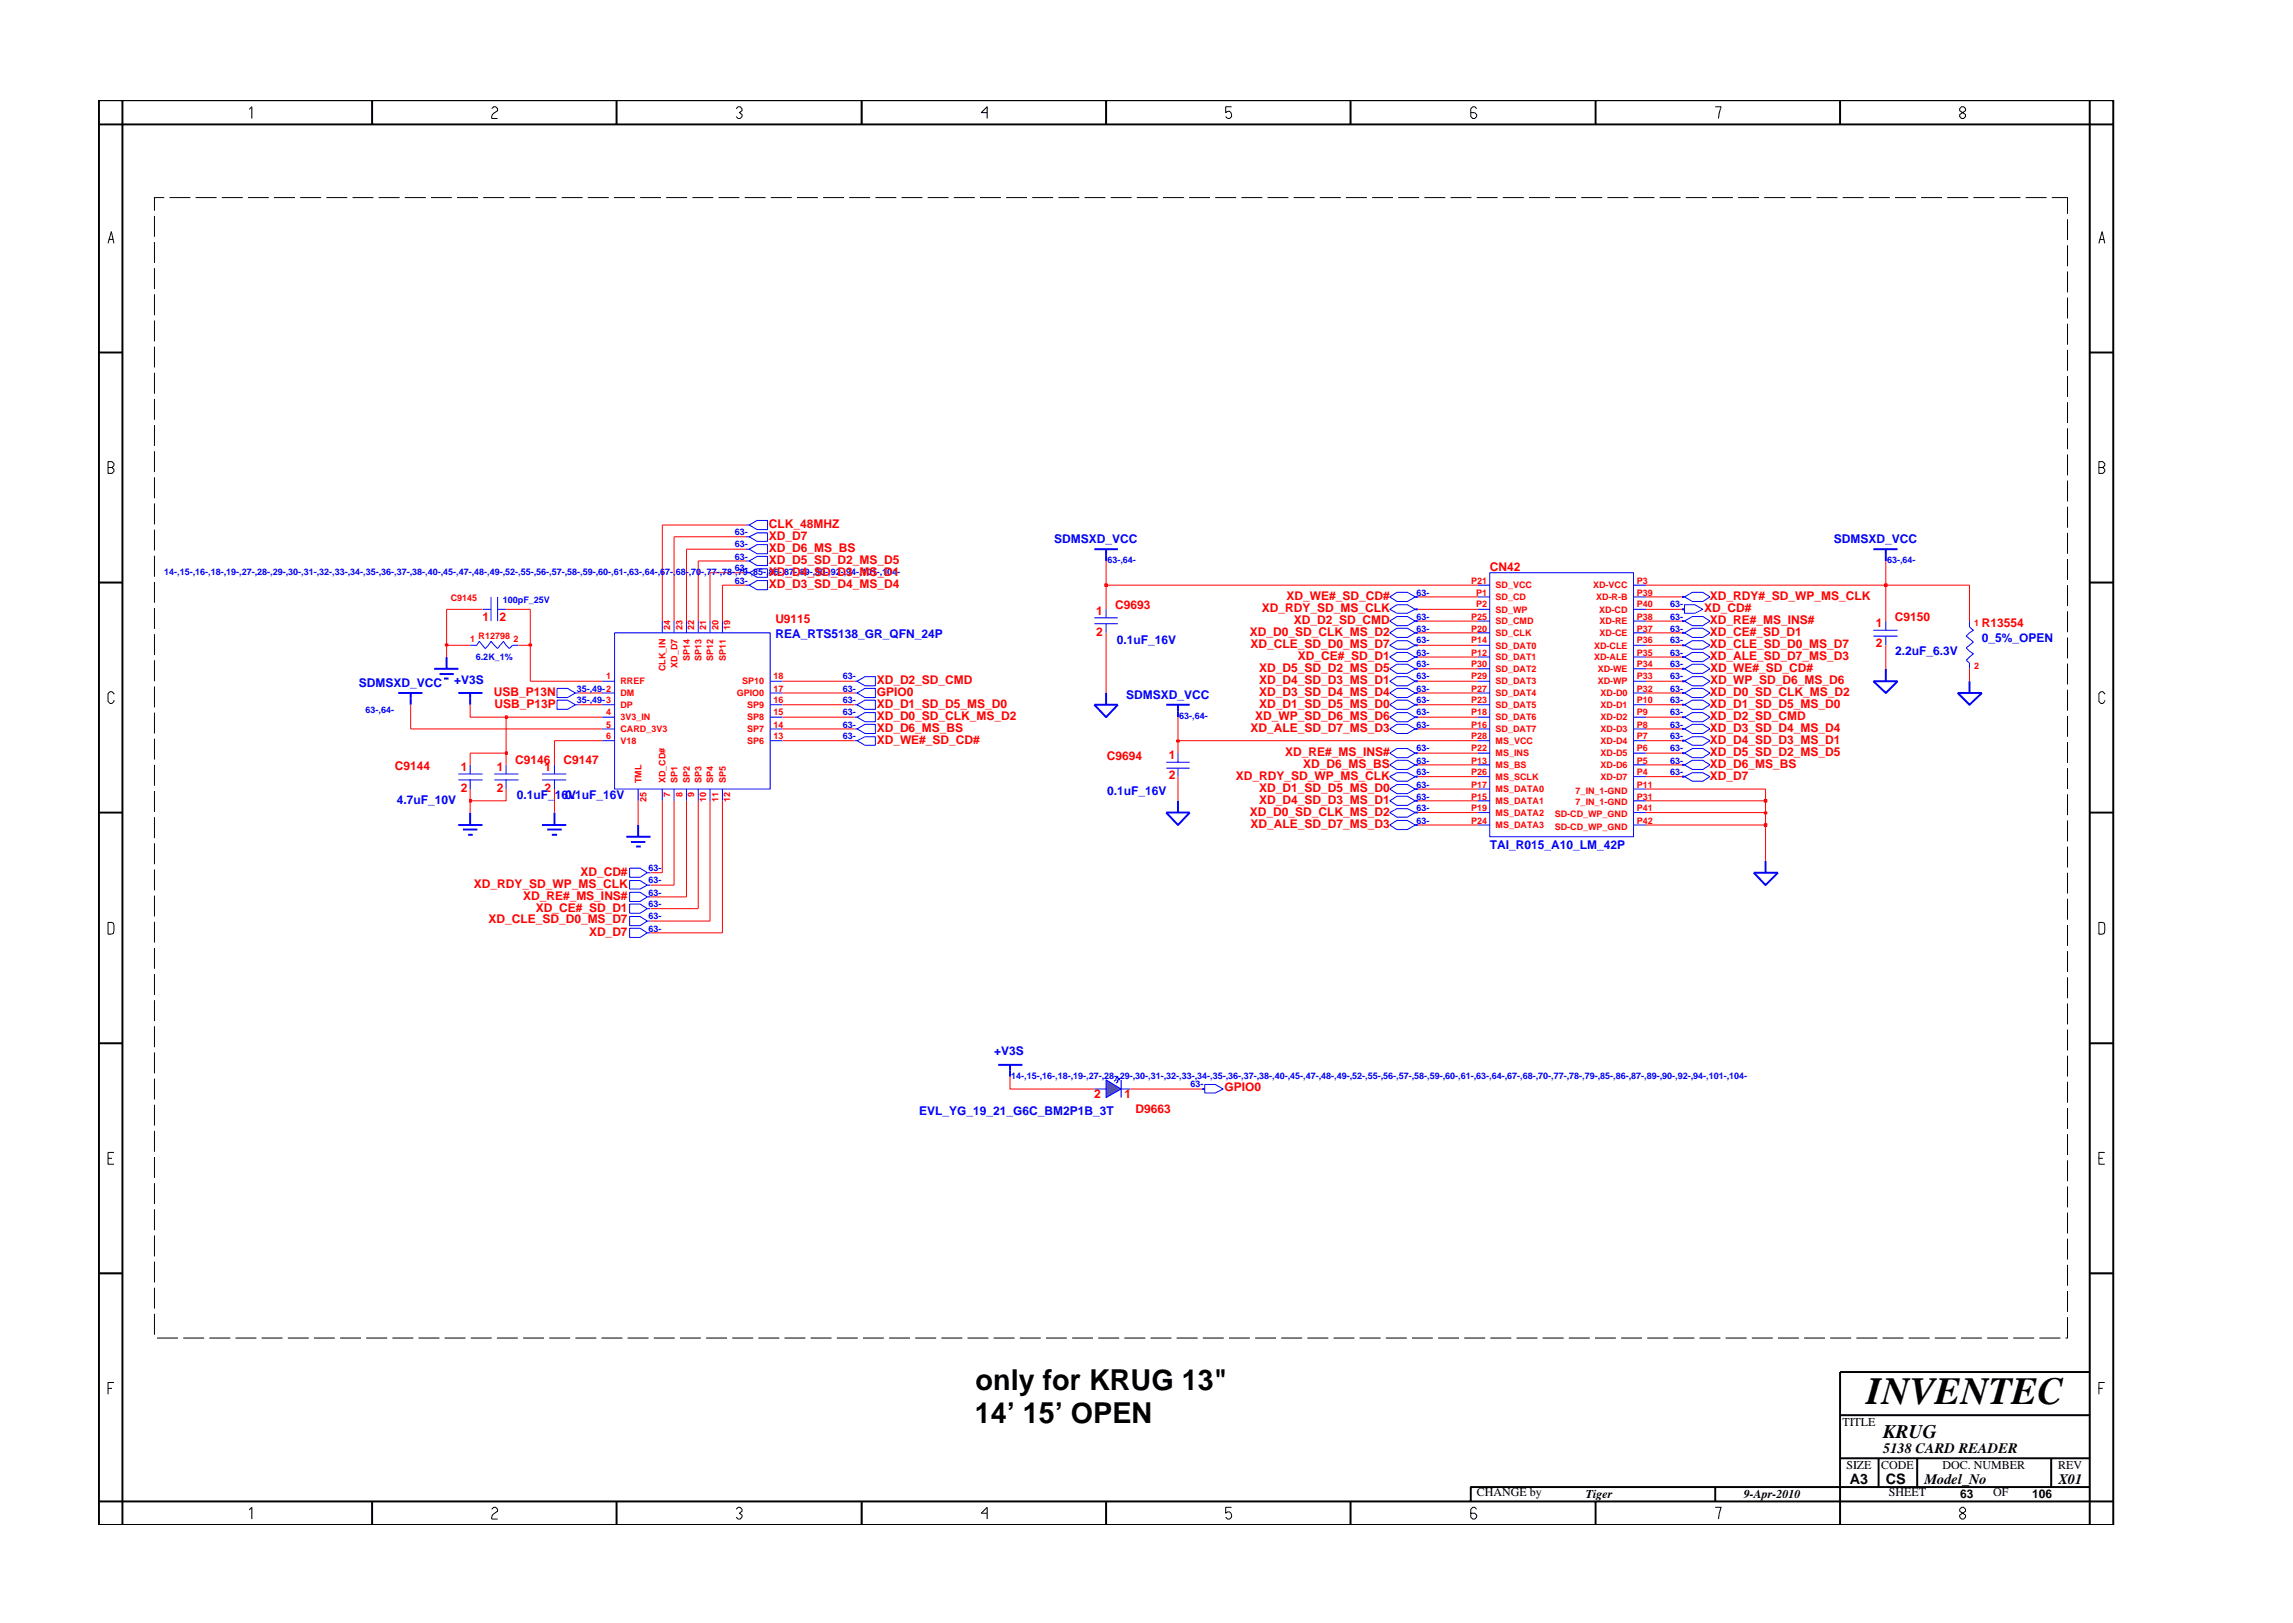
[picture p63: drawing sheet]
<svg xmlns="http://www.w3.org/2000/svg" width="297mm" height="210mm" viewBox="0 0 297 210" stroke-linecap="round" stroke-linejoin="round" font-family="sans-serif">
<defs><g id="words">
<text font-size="5" x="241.8" y="181.9">INVENTEC</text>
<g font-size="3.7">
<text x="126.3" y="184.4">14’ 15’ OPEN</text>
<text x="126.4" y="180">only for KRUG 13&quot;</text>
</g>
<text font-size="2.5" x="244" y="186.3">KRUG</text>
<g font-size="1.9">
<text x="244" y="188.2">5138 CARD READER</text>
<text x="239.6" y="192.2">A3</text>
<text x="244.3" y="192.3">CS</text>
<text x="249.3" y="192.2">Model_No</text>
<text x="266.6" y="192.2">X01</text>
</g>
<g font-size="1.6" fill="#f00">
<text x="99.6" y="71.5">XD_D6_MS_BS</text>
<text x="99.6" y="68.4">CLK_48MHZ</text>
<text x="99.6" y="69.9">XD_D7</text>
<text x="99.6" y="76.2">XD_D3_SD_D4_MS_D4</text>
<text x="99.6" y="74.6">XD_D4_SD_D3_MS_D1</text>
<text x="99.6" y="73.1">XD_D5_SD_D2_MS_D5</text>
<text x="166.6" y="77.7">XD_WE#_SD_CD#</text>
<text x="193" y="74">CN42</text>
<text x="221.5" y="77.7">XD_RDY#_SD_WP_MS_CLK</text>
<text x="62.5" y="80.5">1</text>
<text x="64.7" y="80.5">2</text>
<text x="100.4" y="80.7">U9115</text>
<text x="142" y="79.7">1</text>
<text x="142" y="82.4">2</text>
<text x="144.5" y="78.9">C9693</text>
<text x="161.9" y="82.4">XD_D0_SD_CLK_MS_D2</text>
<text x="162" y="83.9">XD_CLE_SD_D0_MS_D7</text>
<text x="163.5" y="79.2">XD_RDY_SD_MS_CLK</text>
<text x="167.6" y="80.9">XD_D2_SD_CMD</text>
<text x="220.8" y="79.2">XD_CD#</text>
<text x="221.5" y="82.4">XD_CE#_SD_D1</text>
<text x="221.5" y="83.9">XD_CLE_SD_D0_MS_D7</text>
<text x="221.5" y="80.9">XD_RE#_MS_INS#</text>
<text x="243" y="81.2">1</text>
<text x="243" y="83.9">2</text>
<text x="245.5" y="80.4">C9150</text>
<text x="256.7" y="81.2">R13554</text>
<text x="113.6" y="88.6">XD_D2_SD_CMD</text>
<text x="163.1" y="87">XD_D5_SD_D2_MS_D5</text>
<text x="163.1" y="88.6">XD_D4_SD_D3_MS_D1</text>
<text x="168.1" y="85.5">XD_CE#_SD_D1</text>
<text x="221.5" y="85.5">XD_ALE_SD_D7_MS_D3</text>
<text x="221.5" y="87">XD_WE#_SD_CD#</text>
<text x="221.5" y="88.6">XD_WP_SD_D6_MS_D6</text>
<text x="64" y="90.2">USB_P13N</text>
<text x="64.1" y="91.7">USB_P13P</text>
<text x="113.6" y="90.2">GPIO0</text>
<text x="113.6" y="94.8">XD_D6_MS_BS</text>
<text x="113.6" y="93.2">XD_D0_SD_CLK_MS_D2</text>
<text x="113.6" y="91.7">XD_D1_SD_D5_MS_D0</text>
<text x="162" y="94.8">XD_ALE_SD_D7_MS_D3</text>
<text x="162.6" y="93.2">XD_WP_SD_D6_MS_D6</text>
<text x="163.1" y="90.2">XD_D3_SD_D4_MS_D4</text>
<text x="163.1" y="91.7">XD_D1_SD_D5_MS_D0</text>
<text x="221.5" y="90.2">XD_D0_SD_CLK_MS_D2</text>
<text x="221.5" y="91.7">XD_D1_SD_D5_MS_D0</text>
<text x="221.5" y="93.2">XD_D2_SD_CMD</text>
<text x="221.5" y="94.8">XD_D3_SD_D4_MS_D4</text>
<text x="51.2" y="99.7">C9144</text>
<text x="59.7" y="99.9">1</text>
<text x="64.4" y="99.9">1</text>
<text x="66.7" y="99">C9146</text>
<text x="70.5" y="99.9">1</text>
<text x="73" y="99">C9147</text>
<text x="113.6" y="96.4">XD_WE#_SD_CD#</text>
<text x="143.4" y="98.4">C9694</text>
<text x="151.4" y="98.3">1</text>
<text x="151.4" y="101">2</text>
<text x="160.1" y="101">XD_RDY_SD_WP_MS_CLK</text>
<text x="166.5" y="97.9">XD_RE#_MS_INS#</text>
<text x="168.8" y="99.5">XD_D6_MS_BS</text>
<text x="221.5" y="96.4">XD_D4_SD_D3_MS_D1</text>
<text x="221.5" y="97.9">XD_D5_SD_D2_MS_D5</text>
<text x="221.5" y="99.5">XD_D6_MS_BS</text>
<text x="221.5" y="101">XD_D7</text>
<text x="59.7" y="102.6">2</text>
<text x="64.4" y="102.6">2</text>
<text x="70.5" y="102.6">2</text>
<text x="161.9" y="105.7">XD_D0_SD_CLK_MS_D2</text>
<text x="162" y="107.3">XD_ALE_SD_D7_MS_D3</text>
<text x="163.1" y="102.6">XD_D1_SD_D5_MS_D0</text>
<text x="163.1" y="104.1">XD_D4_SD_D3_MS_D1</text>
<text x="75.2" y="113.5">XD_CD#</text>
<text x="61.4" y="115">XD_RDY_SD_WP_MS_CLK</text>
<text x="63.3" y="119.6">XD_CLE_SD_D0_MS_D7</text>
<text x="67.8" y="116.6">XD_RE#_MS_INS#</text>
<text x="69.4" y="118.1">XD_CE#_SD_D1</text>
<text x="76.3" y="121.2">XD_D7</text>
<text x="141.8" y="142.2">2</text>
<text x="145.7" y="142.2">1</text>
<text x="158.6" y="141.4">GPIO0</text>
<text x="147.1" y="144.2">D9663</text>
</g>
<g font-size="1.6" fill="#00f">
<text x="136.6" y="70.4">SDMSXD_VCC</text>
<text x="237.6" y="70.4">SDMSXD_VCC</text>
<text x="100.4" y="82.6">REA_RTS5138_GR_QFN_24P</text>
<text x="144.7" y="83.4">0.1uF_16V</text>
<text x="256.7" y="83.2">0_5%_OPEN</text>
<text x="46.5" y="89">SDMSXD_VCC</text>
<text x="58.8" y="88.6">+V3S</text>
<text x="245.5" y="84.9">2.2uF_6.3V</text>
<text x="145.9" y="90.5">SDMSXD_VCC</text>
<text x="51.4" y="104.2">4.7uF_10V</text>
<text x="67" y="103.5">0.1uF_16V</text>
<text x="73.2" y="103.5">0.1uF_16V</text>
<text x="143.4" y="102.9">0.1uF_16V</text>
<text x="193" y="110">TAI_R015_A10_LM_42P</text>
<text x="128.8" y="136.7">+V3S</text>
<text x="119.1" y="144.5">EVL_YG_19_21_G6C_BM2P1B_3T</text>
</g>
<g font-size="1.6">
<text x="238.7" y="184.8">TITLE</text>
<text x="239.2" y="190.4">SIZE</text>
<text x="243.7" y="190.4">CODE</text>
<text x="251.7" y="190.4">DOC. NUMBER</text>
<text x="266.6" y="190.4">REV</text>
<text x="191.3" y="193.8">CHANGE by</text>
<text x="205.4" y="194.1">Tiger</text>
<text x="225.9" y="194.1">9-Apr-2010</text>
<text x="244.7" y="193.8">SHEET</text>
<text x="253.9" y="194.1">63</text>
<text x="258.2" y="193.8">OF</text>
<text x="263.3" y="194.1">106</text>
</g>
<g font-size="1.2" fill="#00f">
<text x="95.2" y="70.9">63-</text>
<text x="95.2" y="69.4">63-</text>
<text x="21.3" y="74.5">14-,15-,16-,18-,19-,27-,28-,29-,30-,31-,32-,33-,34-,35-,36-,37-,38-,40-,45-,47-,48-,49-,52-,55-,56-,57-,58-,59-,60-,61-,63-,64-,67-,68-,70-,77-,78-,79-,85-,86-,87-,89-,90-,92-,94-,101-,104-</text>
<text x="95.2" y="74">63-</text>
<text x="95.2" y="72.5">63-</text>
<text x="95.2" y="75.6">63-</text>
<text x="143.5" y="72.9">63-,64-</text>
<text x="183.5" y="77.2">63-</text>
<text x="244.5" y="72.9">63-,64-</text>
<text x="65.1" y="78.1">100pF_25V</text>
<text x="183.5" y="83.3">63-</text>
<text x="183.5" y="80.3">63-</text>
<text x="183.5" y="81.8">63-</text>
<text x="216.4" y="81.8">63-</text>
<text x="216.4" y="80.3">63-</text>
<text x="216.4" y="83.3">63-</text>
<text x="216.4" y="78.7">63-</text>
<text x="61.6" y="85.5">6.2K_1%</text>
<text x="74.7" y="89.6">35-,49-2</text>
<text x="109.2" y="89.6">63-</text>
<text x="109.2" y="88">63-</text>
<text x="183.5" y="88">63-</text>
<text x="183.5" y="86.5">63-</text>
<text x="183.5" y="84.9">63-</text>
<text x="183.5" y="89.6">63-</text>
<text x="216.4" y="88">63-</text>
<text x="216.4" y="89.6">63-</text>
<text x="216.4" y="84.9">63-</text>
<text x="216.4" y="86.5">63-</text>
<text x="47.4" y="92.3">63-,64-</text>
<text x="74.7" y="91.1">35-,49-3</text>
<text x="109.2" y="91.1">63-</text>
<text x="109.2" y="92.7">63-</text>
<text x="109.2" y="94.3">63-</text>
<text x="109.2" y="95.8">63-</text>
<text x="152.8" y="93.2">63-,64-</text>
<text x="183.5" y="91.1">63-</text>
<text x="183.5" y="92.7">63-</text>
<text x="183.5" y="94.3">63-</text>
<text x="216.4" y="94.3">63-</text>
<text x="216.4" y="95.8">63-</text>
<text x="216.4" y="92.7">63-</text>
<text x="216.4" y="91.1">63-</text>
<text x="183.5" y="98.9">63-</text>
<text x="183.5" y="97.3">63-</text>
<text x="183.5" y="100.4">63-</text>
<text x="216.4" y="98.9">63-</text>
<text x="216.4" y="97.3">63-</text>
<text x="216.4" y="100.4">63-</text>
<text x="183.5" y="105.1">63-</text>
<text x="183.5" y="102.1">63-</text>
<text x="183.5" y="103.6">63-</text>
<text x="183.5" y="106.7">63-</text>
<text x="84" y="112.9">63-</text>
<text x="84" y="114.4">63-</text>
<text x="84" y="116">63-</text>
<text x="84" y="119.1">63-</text>
<text x="84" y="117.5">63-</text>
<text x="84" y="120.7">63-</text>
<text x="131" y="139.7">14-,15-,16-,18-,19-,27-,28-,29-,30-,31-,32-,33-,34-,35-,36-,37-,38-,40-,45-,47-,48-,49-,52-,55-,56-,57-,58-,59-,60-,61-,63-,64-,67-,68-,70-,77-,78-,79-,85-,86-,87-,89-,90-,92-,94-,101-,104-</text>
<text x="154.2" y="140.8">63-</text>
</g>
<g font-size="1.2" fill="#f00">
<text x="58.4" y="77.9">C9145</text>
<text x="190.6" y="75.6">P21</text>
<text x="191.2" y="77.2">P1</text>
<text x="193.7" y="77.8">SD_CD</text>
<text x="193.7" y="76.2">SD_VCC</text>
<text x="206.4" y="76.2">XD-VCC</text>
<text x="206.8" y="77.8">XD-R-B</text>
<text x="212" y="77.2">P39</text>
<text x="212" y="75.6">P3</text>
<text x="60.9" y="83.2">1</text>
<text x="62" y="82.7">R12798</text>
<text x="66.5" y="83.2">2</text>
<text x="86.8" y="81.6" transform="rotate(-90 86.8 81.6)">24</text>
<text x="88.4" y="81.6" transform="rotate(-90 88.4 81.6)">23</text>
<text x="89.9" y="81.6" transform="rotate(-90 89.9 81.6)">22</text>
<text x="91.5" y="81.6" transform="rotate(-90 91.5 81.6)">21</text>
<text x="93.1" y="81.6" transform="rotate(-90 93.1 81.6)">20</text>
<text x="94.6" y="81.6" transform="rotate(-90 94.6 81.6)">19</text>
<text x="190.6" y="81.8">P20</text>
<text x="190.6" y="80.3">P25</text>
<text x="190.6" y="83.3">P14</text>
<text x="191.2" y="78.7">P2</text>
<text x="193.7" y="82.4">SD_CLK</text>
<text x="193.7" y="80.9">SD_CMD</text>
<text x="193.7" y="79.4">SD_WP</text>
<text x="207.2" y="79.4">XD-CD</text>
<text x="207.2" y="82.4">XD-CE</text>
<text x="207.2" y="80.9">XD-RE</text>
<text x="212" y="78.7">P40</text>
<text x="212" y="81.8">P37</text>
<text x="212" y="83.3">P36</text>
<text x="212" y="80.3">P38</text>
<text x="255.7" y="81.1">1</text>
<text x="78.5" y="88">1</text>
<text x="80.4" y="88.7">RREF</text>
<text x="86.2" y="87" transform="rotate(-90 86.2 87)">CLK_IN</text>
<text x="87.7" y="86.5" transform="rotate(-90 87.7 86.5)">XD_D7</text>
<text x="89.4" y="85.6" transform="rotate(-90 89.4 85.6)">SP14</text>
<text x="90.9" y="85.6" transform="rotate(-90 90.9 85.6)">SP13</text>
<text x="92.4" y="85.6" transform="rotate(-90 92.4 85.6)">SP12</text>
<text x="94" y="85.6" transform="rotate(-90 94 85.6)">SP11</text>
<text x="96.2" y="88.7">SP10</text>
<text x="100.2" y="88">18</text>
<text x="100.2" y="89.6">17</text>
<text x="190.6" y="84.9">P12</text>
<text x="190.6" y="86.5">P30</text>
<text x="190.6" y="88">P29</text>
<text x="190.6" y="89.6">P27</text>
<text x="193.7" y="84">SD_DAT0</text>
<text x="193.7" y="85.5">SD_DAT1</text>
<text x="193.7" y="87.1">SD_DAT2</text>
<text x="193.7" y="88.7">SD_DAT3</text>
<text x="206.5" y="85.5">XD-ALE</text>
<text x="206.5" y="84">XD-CLE</text>
<text x="207" y="87.1">XD-WE</text>
<text x="207" y="88.7">XD-WP</text>
<text x="212" y="84.9">P35</text>
<text x="212" y="89.6">P32</text>
<text x="212" y="86.5">P34</text>
<text x="212" y="88">P33</text>
<text x="255.7" y="86.6">2</text>
<text x="78.5" y="92.7">4</text>
<text x="78.5" y="94.3">5</text>
<text x="78.5" y="95.8">6</text>
<text x="80.4" y="93.3">3V3_IN</text>
<text x="80.4" y="94.9">CARD_3V3</text>
<text x="80.4" y="90.2">DM</text>
<text x="80.4" y="91.7">DP</text>
<text x="95.4" y="90.2">GPIO0</text>
<text x="96.8" y="94.9">SP7</text>
<text x="96.8" y="93.3">SP8</text>
<text x="96.8" y="91.7">SP9</text>
<text x="100.2" y="92.7">15</text>
<text x="100.2" y="91.1">16</text>
<text x="100.2" y="95.8">13</text>
<text x="100.2" y="94.3">14</text>
<text x="190.6" y="95.8">P28</text>
<text x="190.6" y="91.1">P23</text>
<text x="190.6" y="92.7">P18</text>
<text x="190.6" y="94.3">P16</text>
<text x="193.7" y="90.2">SD_DAT4</text>
<text x="193.7" y="91.7">SD_DAT5</text>
<text x="193.7" y="93.3">SD_DAT6</text>
<text x="193.7" y="94.9">SD_DAT7</text>
<text x="207.4" y="90.2">XD-D0</text>
<text x="207.4" y="91.7">XD-D1</text>
<text x="207.4" y="93.3">XD-D2</text>
<text x="207.4" y="94.9">XD-D3</text>
<text x="212" y="91.1">P10</text>
<text x="212" y="92.7">P9</text>
<text x="212" y="94.3">P8</text>
<text x="212" y="95.8">P7</text>
<text x="80.4" y="96.4">V18</text>
<text x="83.1" y="101.5" transform="rotate(-90 83.1 101.5)">TML</text>
<text x="86.2" y="101.5" transform="rotate(-90 86.2 101.5)">XD_CD#</text>
<text x="87.7" y="101.5" transform="rotate(-90 87.7 101.5)">SP1</text>
<text x="89.4" y="101.5" transform="rotate(-90 89.4 101.5)">SP2</text>
<text x="90.9" y="101.5" transform="rotate(-90 90.9 101.5)">SP3</text>
<text x="92.4" y="101.5" transform="rotate(-90 92.4 101.5)">SP4</text>
<text x="94" y="101.5" transform="rotate(-90 94 101.5)">SP5</text>
<text x="96.8" y="96.4">SP6</text>
<text x="190.6" y="98.9">P13</text>
<text x="190.6" y="97.3">P22</text>
<text x="190.6" y="100.4">P26</text>
<text x="193.7" y="96.4">MS_VCC</text>
<text x="193.7" y="99.5">MS_BS</text>
<text x="193.7" y="98">MS_INS</text>
<text x="193.7" y="101">MS_SCLK</text>
<text x="207.4" y="96.4">XD-D4</text>
<text x="207.4" y="98">XD-D5</text>
<text x="207.4" y="99.5">XD-D6</text>
<text x="207.4" y="101">XD-D7</text>
<text x="212" y="97.3">P6</text>
<text x="212" y="98.9">P5</text>
<text x="212" y="100.4">P4</text>
<text x="83.8" y="103.9" transform="rotate(-90 83.8 103.9)">25</text>
<text x="86.8" y="103.2" transform="rotate(-90 86.8 103.2)">7</text>
<text x="88.4" y="103.2" transform="rotate(-90 88.4 103.2)">8</text>
<text x="89.9" y="103.2" transform="rotate(-90 89.9 103.2)">9</text>
<text x="91.5" y="103.9" transform="rotate(-90 91.5 103.9)">10</text>
<text x="93.1" y="103.9" transform="rotate(-90 93.1 103.9)">11</text>
<text x="94.6" y="103.9" transform="rotate(-90 94.6 103.9)">12</text>
<text x="190.6" y="102.1">P17</text>
<text x="190.6" y="103.6">P15</text>
<text x="190.6" y="105.1">P19</text>
<text x="190.6" y="106.7">P24</text>
<text x="193.7" y="102.6">MS_DATA0</text>
<text x="193.7" y="104.2">MS_DATA1</text>
<text x="193.7" y="105.7">MS_DATA2</text>
<text x="193.7" y="107.3">MS_DATA3</text>
<text x="201.4" y="105.9">SD-CD_WP_GND</text>
<text x="201.4" y="107.5">SD-CD_WP_GND</text>
<text x="204.1" y="102.8">7_IN_1-GND</text>
<text x="204.1" y="104.3">7_IN_1-GND</text>
<text x="212" y="102.1">P11</text>
<text x="212" y="103.6">P31</text>
<text x="212" y="105.1">P41</text>
<text x="212" y="106.7">P42</text>
</g>
</g></defs>
<g fill="none" stroke="#00f" stroke-width=".13">
<path d="M62.5 78.9h1.1M63.6 77.3v3.2M64.5 78.9h1.1M64.5 77.3v3.2M96.6 69.5h.5M96.6 74.2h.5M96.6 72.7h.5M97.1 69.5l1-.5h1.3v1.1h-1.3zM97.1 74.2l1-.5h1.3v1.1h-1.3zM97.1 72.7l1-.6h1.3v1.2h-1.3zM143.3 78.9v1.1M180 77.3l1-.6h1.3l1 .6-1 .6h-1.3z"/>
<path d="M180 78.9l1-.6h1.3l1 .6-1 .5h-1.3zM191.5 78.9h1.5M191.5 75.8h1.5M191.5 77.3h1.5M193 74.2h18.6v34.2h-18.6zM211.6 78.9h1.6M211.6 75.8h1.6M211.6 77.3h1.6M218.2 78.3h1.4l1 .6-1 .5h-1.4zM60.9 83.6h.9l.3-.5 .8 .9 .7-.9 .9 .9 .7-.9 .8 .9 .4-.4h.8M60.9 99.1v1.2M71.8 99.1v1.2"/>
<path d="M72.2 90.7h1.3l1 .6-1 .6h-1.3zM74.5 91.3h.5M110.7 94.4h.3M110.7 91.3h.3M110.7 88.3h.3M110.7 89.8h.3M111 94.4l1-.6h1.4v1.2h-1.4zM111 91.3l1-.6h1.4v1.2h-1.4zM111 88.3l1-.6h1.4v1.1h-1.4zM111 89.8l1-.6h1.4v1.2h-1.4zM141.8 80h3M141.8 80.8h3"/>
<path d="M143.3 80.8v1.2M151.1 98.7h3M151.1 99.5h3M152.6 97.6v1.1M152.6 99.5v1.1M180 82l1-.6h1.3l1 .6-1 .6h-1.3zM180 94.4l1-.6h1.3l1 .6-1 .6h-1.3zM180 97.6l1-.6h1.3l1 .6-1 .6h-1.3zM180 85.1l1-.6h1.3l1 .6-1 .6h-1.3zM180 99.1l1-.6h1.3l1 .6-1 .6h-1.3zM191.5 94.4h1.5M191.5 91.3h1.5"/>
<path d="M191.5 83.6h1.5M191.5 80.5h1.5M191.5 82h1.5M191.5 85.1h1.5M191.5 86.6h1.5M191.5 88.3h1.5M191.5 89.8h1.5M191.5 92.9h1.5M191.5 96h1.5M191.5 97.6h1.5M191.5 99.1h1.5M211.6 94.4h1.6"/>
<path d="M211.6 91.3h1.6M211.6 83.6h1.6M211.6 80.5h1.6M211.6 82h1.6M211.6 85.1h1.6M211.6 86.6h1.6M211.6 88.3h1.6M211.6 89.8h1.6M211.6 92.9h1.6M211.6 96h1.6M211.6 97.6h1.6M211.6 99.1h1.6"/>
<path d="M218.2 91.3l1-.6h1.4l.9 .6-.9 .6h-1.4zM218.2 85.1l1-.6h1.4l.9 .6-.9 .6h-1.4zM218.2 94.4l1-.6h1.4l.9 .6-.9 .6h-1.4zM218.2 88.3l1-.6h1.4l.9 .6-.9 .5h-1.4zM218.2 97.6l1-.6h1.4l.9 .6-.9 .6h-1.4zM218.2 96l1-.6h1.4l.9 .6-.9 .5h-1.4zM218.2 86.6l1-.6h1.4l.9 .6-.9 .6h-1.4zM242.7 81.6h3.1M242.7 82.4h3.1M244.3 80.5v1.1M244.3 82.4v1.2M255.1 80.5v.7l.5 .4-.9 .8 .9 .8-.9 .7 .9 .8-.9 .8 .4 .4v.7"/>
<path d="M59.4 100.3h3.1M59.4 101h3.1M60.9 101v1.2M70.2 100.3h3.1M70.2 101h3.1M71.8 101v1.2M81.6 117.1h1.3l.9 .6-.9 .6h-1.3zM81.6 118.7h1.3l.9 .6-.9 .6h-1.3zM81.6 114.1h1.3l.9 .6-.9 .5h-1.3zM81.6 112.5h1.3l.9 .6-.9 .6h-1.3zM83.8 117.7h.5M83.8 119.3h.5"/>
<path d="M83.8 114.7h.5M83.8 113.1h.5M180 106.9l1-.6h1.3l1 .6-1 .6h-1.3zM180 105.3l1-.5h1.3l1 .5-1 .6h-1.3zM180 102.2l1-.6h1.3l1 .6-1 .6h-1.3zM180 103.7l1-.5h1.3l1 .5-1 .6h-1.3zM180 100.6l1-.5h1.3l1 .5-1 .6h-1.3zM191.5 102.2h1.5M191.5 100.6h1.5M191.5 103.7h1.5M191.5 105.3h1.5M191.5 106.9h1.5"/>
<path d="M211.6 102.2h1.6M211.6 100.6h1.6M211.6 103.7h1.6M211.6 105.3h1.6M211.6 106.9h1.6M218.2 100.6l1-.5h1.4l.9 .5-.9 .6h-1.4zM81.6 120.3h1.3l.9 .5-.9 .6h-1.3zM83.8 120.8h.5M145.2 139.9v2.3M141.8 141.1h1.5M145.2 141.1h1.2M156.1 140.5h1.3l1 .6-1 .5h-1.3z"/>
</g>
<g fill="none" stroke="#00f" stroke-width=".25">
<path d="M141.8 71.1h3M143.3 71.1v1.6M183.3 78.9h.4M183.3 77.3h.4M217.9 78.9h.3M242.7 71.1h3.1M244.3 71.1v1.6M141.8 91.3h3l-1.5 1.6zM143.3 89.8v1.5M151.1 91.3h3M152.6 91.3v1.6M183.3 82h.4"/>
<path d="M183.3 94.4h.4M183.3 85.1h.4M183.3 97.6h.4M183.3 99.1h.4M217.9 91.3h.3M217.9 94.4h.3M217.9 88.3h.3M217.9 85.1h.3M217.9 97.6h.3M217.9 96h.3M217.9 86.6h.3M242.7 88.3h3.1l-1.5 1.5z"/>
<path d="M244.3 86.6v1.7M253.6 89.8h3.1l-1.6 1.5zM255.1 88.3v1.5M59.4 106.9h3.1M60 107.5h1.8M60.6 108.1h.6M60.9 105.3v1.6M70.2 106.9h3.1M70.9 107.5h1.9M71.5 108.1h.7M71.8 105.3v1.6M183.3 106.9h.4"/>
<path d="M183.3 100.6h.4M183.3 105.3h.4M183.3 102.2h.4M183.3 103.7h.4M217.9 100.6h.3M129.3 138h3.1M130.8 138v1.5M155.7 141.1h.4"/>
</g>
<path d="M143.3 139.9l1.9 1.2-1.9 1.1z" fill="#3c3cc8"/>
<path d="M143.3 139.9l1.9 1.2-1.9 1.1z" fill="none" stroke="#00f" stroke-width=".13"/>
<path d="M144.9 139.7h.2l-.1 .2z" fill="#3c3cc8"/>
<path d="M144.9 139.7h.2l-.1 .2zM145.1 139.7l-.4 .3 .1 .2-.2 .1" fill="none" stroke="#00f" stroke-width=".13"/>
<path d="M144.6 139.6l.2-.1-.1 .1z" fill="#3c3cc8"/>
<g fill="none" stroke="#00f" stroke-width=".13">
<path d="M96.6 71.1h.5M96.6 68h.5M96.6 75.8h.5M97.1 71.1l1-.5h1.3v1.1h-1.3zM97.1 68l1-.6h1.3v1.2h-1.3zM97.1 75.8l1-.6h1.3v1.2h-1.3zM218.2 77.3l1-.6h1.4l.9 .6-.9 .6h-1.4zM65.6 99.1v1.2M72.2 89.2h1.3l1 .6-1 .6h-1.3zM74.5 89.8h.5M78 96h1.6M78 88.3h1.6"/>
<path d="M78 94.4h1.6M78 89.8h1.6M78 92.9h1.6M78 91.3h1.6M79.6 82h20.2v20.2h-20.2zM85.8 80.5v1.5M87.3 80.5v1.5M88.9 80.5v1.5M90.5 80.5v1.5M92 80.5v1.5M93.6 80.5v1.5M99.8 96h1.6"/>
<path d="M99.8 88.3h1.6M99.8 94.4h1.6M99.8 89.8h1.6M99.8 92.9h1.6M99.8 91.3h1.6M110.7 96h.3M110.7 92.9h.3M111 96l1-.6h1.4v1.1h-1.4zM111 92.9l1-.6h1.4v1.2h-1.4zM180 80.5l1-.6h1.3l1 .6-1 .6h-1.3zM180 92.9l1-.6h1.3l1 .6-1 .6h-1.3zM180 86.6l1-.6h1.3l1 .6-1 .6h-1.3z"/>
<path d="M180 88.3l1-.6h1.3l1 .6-1 .5h-1.3zM180 89.8l1-.6h1.3l1 .6-1 .6h-1.3zM180 91.3l1-.6h1.3l1 .6-1 .6h-1.3zM180 83.6l1-.6h1.3l1 .6-1 .5h-1.3zM218.2 89.8l1-.6h1.4l.9 .6-.9 .6h-1.4zM218.2 92.9l1-.6h1.4l.9 .6-.9 .6h-1.4zM218.2 82l1-.6h1.4l.9 .6-.9 .6h-1.4zM218.2 80.5l1-.6h1.4l.9 .6-.9 .6h-1.4zM218.2 99.1l1-.6h1.4l.9 .6-.9 .6h-1.4zM218.2 83.6l1-.6h1.4l.9 .6-.9 .5h-1.4zM64 100.3h3.2M64 101h3.2"/>
<path d="M65.6 101v1.2M81.6 115.6h1.3l.9 .6-.9 .6h-1.3zM82.7 102.2v1.5M83.8 116.2h.5M85.8 102.2v1.5M87.3 102.2v1.5M88.9 102.2v1.5M90.5 102.2v1.5M92 102.2v1.5M93.6 102.2v1.5M144.6 139.6l.2-.1-.1 .1zM144.8 139.5l-.2 .2v.2l-.3 .2"/>
</g>
<g fill="none" stroke="#00f" stroke-width=".25">
<path d="M217.9 77.3h.3M51.6 89.8h3.1M53.2 89.8v1.5M56.2 86.6h3.2M56.9 87.3h1.9M57.5 87.9h.6M57.9 85.1v1.5M59.4 89.8h3.1M60.9 89.8v1.5M183.3 80.5h.4M183.3 92.9h.4M183.3 89.8h.4"/>
<path d="M183.3 86.6h.4M183.3 88.3h.4M183.3 91.3h.4M183.3 83.6h.4M217.9 80.5h.3M217.9 92.9h.3M217.9 89.8h.3M217.9 83.6h.3M217.9 82h.3M217.9 99.1h.3M81.1 108.4h3.2M81.7 109.1h1.9"/>
<path d="M82.4 109.7h.6M82.7 106.9v1.5M151.1 105.3h3l-1.5 1.6zM152.6 103.7v1.6M227.2 113.1h3.1l-1.6 1.6zM228.7 111.5v1.6"/>
</g>
<path d="M82.7 103.7v3.2M85.8 103.7v9.4h-1.5M87.3 103.7v11h-3M88.9 103.7v12.5h-4.6M90.5 103.7v14h-6.2M92 103.7v15.6h-7.7M93.6 103.7v17.1h-9.3M183.7 106.9h7.8M213.2 106.9h15.5v4.6M130.8 139.5v1.6h11M146.4 141.1h9.3" fill="none" stroke="#f00" stroke-width=".13"/>
<path d="M228.5 106.7h.4v.3h-.4z" fill="#8e2323"/>
<path d="M60.9 103.7v1.6M71.8 102.2v3.1M183.7 105.3h7.8M213.2 105.3h15.5v1.6M228.5 106.7h.4v.3h-.4z" fill="none" stroke="#f00" stroke-width=".13"/>
<path d="M228.5 105.2h.4v.2h-.4z" fill-rule="evenodd" fill="#8e2323"/>
<path d="M228.5 105.2h.4v.2h-.4zM228.7 103.7v1.6" fill="none" stroke="#f00" stroke-width=".13"/>
<path d="M60.8 103.6h.3v.3h-.3z" fill="#8e2323"/>
<path d="M60.8 103.6h.3v.3h-.3zM60.9 102.2v1.5h4.7v-1.5M152.6 100.6v3.1M183.7 103.7h7.8M213.2 103.7h15.5" fill="none" stroke="#f00" stroke-width=".13"/>
<path d="M228.5 103.6h.4v.3h-.4z" fill="#8e2323"/>
<path d="M60.9 99.1v-1.5h4.7v1.5M71.8 96v3.1M183.7 99.1h7.8M213.2 99.1h4.7M183.7 102.2h7.8M183.7 100.6h7.8M213.2 102.2h15.5v1.5M213.2 100.6h4.7M228.5 103.6h.4v.3h-.4z" fill="none" stroke="#f00" stroke-width=".13"/>
<path d="M65.5 97.4h.2v.3h-.2z" fill="#8e2323"/>
<path d="M65.5 97.4h.2v.3h-.2zM65.6 92.9v4.7M71.8 96h6.2M101.4 96h9.3M152.6 96v1.6M183.7 97.6h7.8M213.2 97.6h4.7" fill="none" stroke="#f00" stroke-width=".13"/>
<path d="M152.4 95.9h.4v.2h-.4z" fill-rule="evenodd" fill="#8e2323"/>
<path d="M53.2 91.3v3.1h24.8M60.9 91.3v1.6h4.7M101.4 94.4h9.3M152.4 95.9h.4v.2h-.4zM152.6 92.9v3.1h38.9M183.7 94.4h7.8M213.2 96h4.7M213.2 94.4h4.7" fill="none" stroke="#f00" stroke-width=".13"/>
<path d="M65.5 92.7h.2v.4h-.2z" fill="#8e2323"/>
<g fill="none" stroke="#f00" stroke-width=".13">
<path d="M57.9 83.6v1.5M65.5 92.7h.2v.4h-.2zM65.6 92.9h12.4M68.7 83.6v4.7h9.3M75 91.3h3M75 89.8h3M101.4 92.9h9.3M101.4 91.3h9.3M101.4 89.8h9.3M101.4 88.3h9.3M143.3 82v7.8M183.7 92.9h7.8"/>
<path d="M183.7 91.3h7.8M183.7 89.8h7.8M183.7 88.3h7.8M183.7 86.6h7.8M183.7 85.1h7.8M213.2 92.9h4.7M213.2 91.3h4.7M213.2 89.8h4.7M213.2 88.3h4.7M213.2 86.6h4.7M213.2 85.1h4.7M244.3 83.6v3"/>
<path d="M255.1 86.6v1.7"/>
</g>
<path d="M57.7 83.4h.3v.3h-.3z" fill-rule="evenodd" fill="#8e2323"/>
<path d="M57.9 78.9v4.7h3M57.7 83.4h.3v.3h-.3zM67.2 83.6h1.5" fill="none" stroke="#f00" stroke-width=".13"/>
<path d="M68.5 83.4h.4v.3h-.4z" fill-rule="evenodd" fill="#8e2323"/>
<g fill="none" stroke="#f00" stroke-width=".13">
<path d="M57.9 78.9h4.6M65.6 78.9h3.1v4.7M85.8 68v12.5M87.3 69.5v11M88.9 71.1v9.4M90.5 72.7v7.8M92 74.2v6.3M96.6 75.8h-3v4.7M143.3 75.8v3.1M183.7 78.9h7.8M183.7 77.3h7.8M213.2 78.9h4.7"/>
<path d="M213.2 77.3h4.7M244.3 75.8v4.7M255.1 75.8v4.7M68.5 83.4h.4v.3h-.4zM183.7 83.6h7.8M183.7 82h7.8M183.7 80.5h7.8M213.2 83.6h4.7M213.2 82h4.7M213.2 80.5h4.7"/>
</g>
<path d="M143.1 75.6h.4v.4h-.4z" fill-rule="evenodd" fill="#8e2323"/>
<path d="M143.1 75.6h.4v.4h-.4zM143.3 72.7v3.1h48.2M213.2 75.8h31.1" fill="none" stroke="#f00" stroke-width=".13"/>
<path d="M244.1 75.6h.4v.4h-.4z" fill-rule="evenodd" fill="#8e2323"/>
<path d="M85.8 68h10.8M87.3 69.5h9.3M88.9 71.1h7.7M90.5 72.7h6.1M92 74.2h4.6M244.1 75.6h.4v.4h-.4zM244.3 72.7v3.1h10.8" fill="none" stroke="#f00" stroke-width=".13"/>
<g fill="none" stroke="#000" stroke-width=".25">
<path d="M12.8 13h261v184.6h-261zM12.8 16.1h261M15.9 13v184.6M48.2 13v3.1M79.9 13v3.1M111.6 13v3.1M143.3 13v3.1M174.9 13v3.1M206.7 13v3.1M238.4 13v3.1M270.7 13v184.6M12.8 45.7h3.1"/>
<path d="M270.7 45.7h3.1M12.8 75.5h3.1M270.7 75.5h3.1M12.8 105.3h3.1M270.7 105.3h3.1M12.8 135.2h3.1M270.7 135.2h3.1M12.8 165h3.1M270.7 165h3.1M270.7 177.7h-32.3v19.9M12.8 194.5h261M48.2 194.5v3.1"/>
<path d="M79.9 194.5v3.1M111.6 194.5v3.1M143.3 194.5v3.1M174.9 194.5v3.1M206.7 194.5v3.1M222.2 192.6v1.9M238.4 183.3h32.3M238.4 188.9h32.3M243.4 188.9v3.7M248.4 188.9v3.7M265.7 188.9v3.7M270.7 192.6h-80.2v1.9"/>
</g>
<g fill="none" stroke="#000" stroke-width=".13">
<path d="M32.3 14.2l.3-.4v1.6M63.7 14.1l.3-.3h.2l.3 .3v.2l-.5 .4-.3 .4v.3h.8M95.4 14.1l.2-.3h.3l.2 .3v.2l-.3 .3 .3 .2v.3l-.2 .3h-.3l-.2-.3M127.9 14.6h-.8l.8-.8v1.6M159.5 13.8h-.7v.8l.2-.2a.5 .5 0 0 1 .5 .7l-.2 .3h-.3l-.2-.3M191.3 14.1l-.3-.3h-.2l-.3 .3v1l.3 .3h.2l.3-.3v-.3l-.3-.2h-.5M222.2 13.8h.8l-.4 1.6M254.1 13.8l-.2 .3v.2l.7 .5v.3l-.2 .3h-.3l-.2-.3v-.3l.7-.5v-.2l-.2-.3zM14 31.5l.4-1.5 .4 1.5M14.1 31h.6M20 28v2.7M20 31.4v2.7"/>
<path d="M20 34.7v2.8M20 38.1v2.7M21.3 25.6h-1.3v1.7M22 25.6h2.7M25.3 25.6h2.8M28.7 25.6h2.7M32.1 25.6h2.7M35.5 25.6h2.7M38.9 25.6h2.7M42.3 25.6h2.7M45.7 25.6h2.7M49.1 25.6h2.7"/>
<path d="M52.4 25.6h2.7M55.8 25.6h2.7M59.2 25.6h2.7M62.6 25.6h2.7M66 25.6h2.7M69.4 25.6h2.7M72.8 25.6h2.7M76.1 25.6h2.8M79.5 25.6h2.7M82.9 25.6h2.7M86.3 25.6h2.7M89.7 25.6h2.7"/>
<path d="M93.1 25.6h2.7M96.5 25.6h2.7M99.9 25.6h2.7M103.2 25.6h2.7M106.6 25.6h2.7M110 25.6h2.7M113.4 25.6h2.7M116.8 25.6h2.7M120.2 25.6h2.7M123.6 25.6h2.7M126.9 25.6h2.8M130.3 25.6h2.7"/>
<path d="M133.7 25.6h2.7M137.1 25.6h2.7M140.5 25.6h2.7M143.9 25.6h2.7M147.3 25.6h2.7M150.7 25.6h2.7M154 25.6h2.7M157.4 25.6h2.7M160.8 25.6h2.7M164.2 25.6h2.7M167.6 25.6h2.7M171 25.6h2.7"/>
<path d="M174.4 25.6h2.7M177.7 25.6h2.8M181.1 25.6h2.7M184.5 25.6h2.7M187.9 25.6h2.7M191.3 25.6h2.7M194.7 25.6h2.7M198.1 25.6h2.7M201.5 25.6h2.7M204.8 25.6h2.7M208.2 25.6h2.7M211.6 25.6h2.7"/>
<path d="M215 25.6h2.7M218.4 25.6h2.7M221.8 25.6h2.7M225.2 25.6h2.7M228.5 25.6h2.8M231.9 25.6h2.7M235.3 25.6h2.7M238.7 25.6h2.7M242.1 25.6h2.7M245.5 25.6h2.7M248.9 25.6h2.7M252.3 25.6h2.7"/>
<path d="M255.6 25.6h2.7M259 25.6h2.7M262.4 25.6h2.7M265.8 25.6h2v2.1M267.8 28.4v2.7M267.8 31.8v2.7M267.8 35.2v2.7M267.8 38.6v2.7M271.9 31.5l.4-1.5 .4 1.5M272 31h.6M20 41.5v2.7M20 44.9v2.7"/>
<path d="M20 48.3v2.7M20 51.7v2.7M20 55.1v2.7M20 58.4v2.8M267.8 41.9v2.7M267.8 45.3v2.7M267.8 48.7v2.7M267.8 52.1v2.7M267.8 55.5v2.7M267.8 58.9v2.7M14 60.6h.5l.3-.3v-.2l-.3-.3h-.5v1.5h.5l.3-.2v-.3l-.3-.2M20 61.8v2.7"/>
<path d="M20 65.2v2.7M20 68.6v2.7M20 72v2.7M20 75.4v2.7M20 78.8v2.7M267.8 62.3v2.7M267.8 65.6v2.8M267.8 69v2.7M267.8 72.4v2.7M267.8 75.8v2.7M267.8 79.2v2.7M271.9 60.6h.5l.3-.3v-.2l-.3-.3h-.5v1.5h.5l.3-.2v-.3l-.3-.2"/>
<path d="M14.8 89.9l-.3-.3h-.2l-.3 .3v1l.3 .2h.2l.3-.2v-.2M20 82.2v2.7M20 85.5v2.8M20 88.9v2.7M20 92.3v2.7M20 95.7v2.7M20 99.1v2.7M267.8 82.6v2.7M267.8 86v2.7M267.8 89.4v2.7M267.8 92.7v2.7M267.8 96.1v2.7"/>
<path d="M267.8 99.5v2.7M272.7 89.9l-.3-.3h-.3l-.2 .3v1l.2 .2h.3l.3-.2v-.2M14 119.5l.7 .1 .1 .2-.1 1.1-.7 .1zM20 102.5v2.7M20 105.9v2.7M20 109.2v2.8M20 112.6v2.7M20 116v2.7M20 119.4v2.7M267.8 102.9v2.7M267.8 106.3v2.7M267.8 109.7v2.7"/>
<path d="M267.8 113.1v2.7M267.8 116.4v2.8M267.8 119.8v2.7M271.9 119.5l.7 .1 .1 .2-.1 1.1-.7 .1zM20 122.8v2.7M20 126.2v2.7M20 129.6v2.7M20 133v2.7M20 136.3v2.8M20 139.7v2.7M267.8 123.2v2.7M267.8 126.6v2.7"/>
<path d="M267.8 130v2.7M267.8 133.4v2.7M267.8 136.8v2.7M14 150.1h.5M14.8 149.3h-.8v1.5h.8M20 143.1v2.7M20 146.5v2.7M20 149.9v2.7M20 153.3v2.7M20 156.7v2.7M267.8 140.2v2.7M267.8 143.5v2.7"/>
<path d="M267.8 146.9v2.7M267.8 150.3v2.7M267.8 153.7v2.7M267.8 157.1v2.7M271.9 150.1h.5M272.7 149.3h-.8v1.5h.8M14 179.9h.5M14.8 179.1h-.8v1.5M20 160v2.8M20 163.4v2.7M20 166.8v2.7M20 170.2v2.7"/>
<path d="M20.3 173.3h2.8M23.7 173.3h2.7M27.1 173.3h2.7M30.5 173.3h2.7M33.9 173.3h2.7M37.3 173.3h2.7M40.7 173.3h2.7M44.1 173.3h2.7M47.4 173.3h2.8M50.8 173.3h2.7M54.2 173.3h2.7M57.6 173.3h2.7"/>
<path d="M61 173.3h2.7M64.4 173.3h2.7M67.8 173.3h2.7M71.1 173.3h2.8M74.5 173.3h2.7M77.9 173.3h2.7M81.3 173.3h2.7M84.7 173.3h2.7M88.1 173.3h2.7M91.5 173.3h2.7M94.9 173.3h2.7M98.2 173.3h2.8"/>
<path d="M101.6 173.3h2.7M105 173.3h2.7M108.4 173.3h2.7M111.8 173.3h2.7M115.2 173.3h2.7M118.6 173.3h2.7M121.9 173.3h2.8M125.3 173.3h2.7M128.7 173.3h2.7M132.1 173.3h2.7M135.5 173.3h2.7M138.9 173.3h2.7"/>
<path d="M142.3 173.3h2.7M145.7 173.3h2.7M149 173.3h2.8M152.4 173.3h2.7M155.8 173.3h2.7M159.2 173.3h2.7M162.6 173.3h2.7M166 173.3h2.7M169.4 173.3h2.7M172.7 173.3h2.8M176.1 173.3h2.7M179.5 173.3h2.7"/>
<path d="M182.9 173.3h2.7M186.3 173.3h2.7M189.7 173.3h2.7M193.1 173.3h2.7M196.5 173.3h2.7M199.8 173.3h2.8M203.2 173.3h2.7M206.6 173.3h2.7M210 173.3h2.7M213.4 173.3h2.7M216.8 173.3h2.7M220.2 173.3h2.7"/>
<path d="M223.5 173.3h2.8M226.9 173.3h2.7M230.3 173.3h2.7M233.7 173.3h2.7M237.1 173.3h2.7M240.5 173.3h2.7M243.9 173.3h2.7M247.3 173.3h2.7M250.6 173.3h2.8M254 173.3h2.7M257.4 173.3h2.7M260.8 173.3h2.7"/>
<path d="M264.2 173.3h2.7M267.8 170.6v2.7h-.2M267.8 160.5v2.7M267.8 163.9v2.7M267.8 167.2v2.8M271.9 179.9h.5M272.7 179.1h-.8v1.5M32.3 195.6l.3-.3v1.5M63.7 195.5l.3-.2h.2l.3 .2v.3l-.5 .3-.3 .4v.3h.8M95.4 195.5l.2-.2h.3l.2 .2v.3l-.3 .2 .3 .3v.2l-.2 .3h-.3l-.2-.3M127.9 196h-.8l.8-.7v1.5M159.5 195.3h-.7v.7l.2-.1a.5 .5 0 0 1 .5 .6l-.2 .3h-.3l-.2-.3"/>
<path d="M191.3 195.5l-.3-.2h-.2l-.3 .2v1l.3 .3h.2l.3-.3v-.2l-.3-.3h-.5M222.2 195.3h.8l-.4 1.5M254.1 195.3l-.2 .2v.3l.7 .5v.2l-.2 .3h-.3l-.2-.3v-.2l.7-.5v-.3l-.2-.2z"/>
</g>
<use href="#words"/>
</svg>
